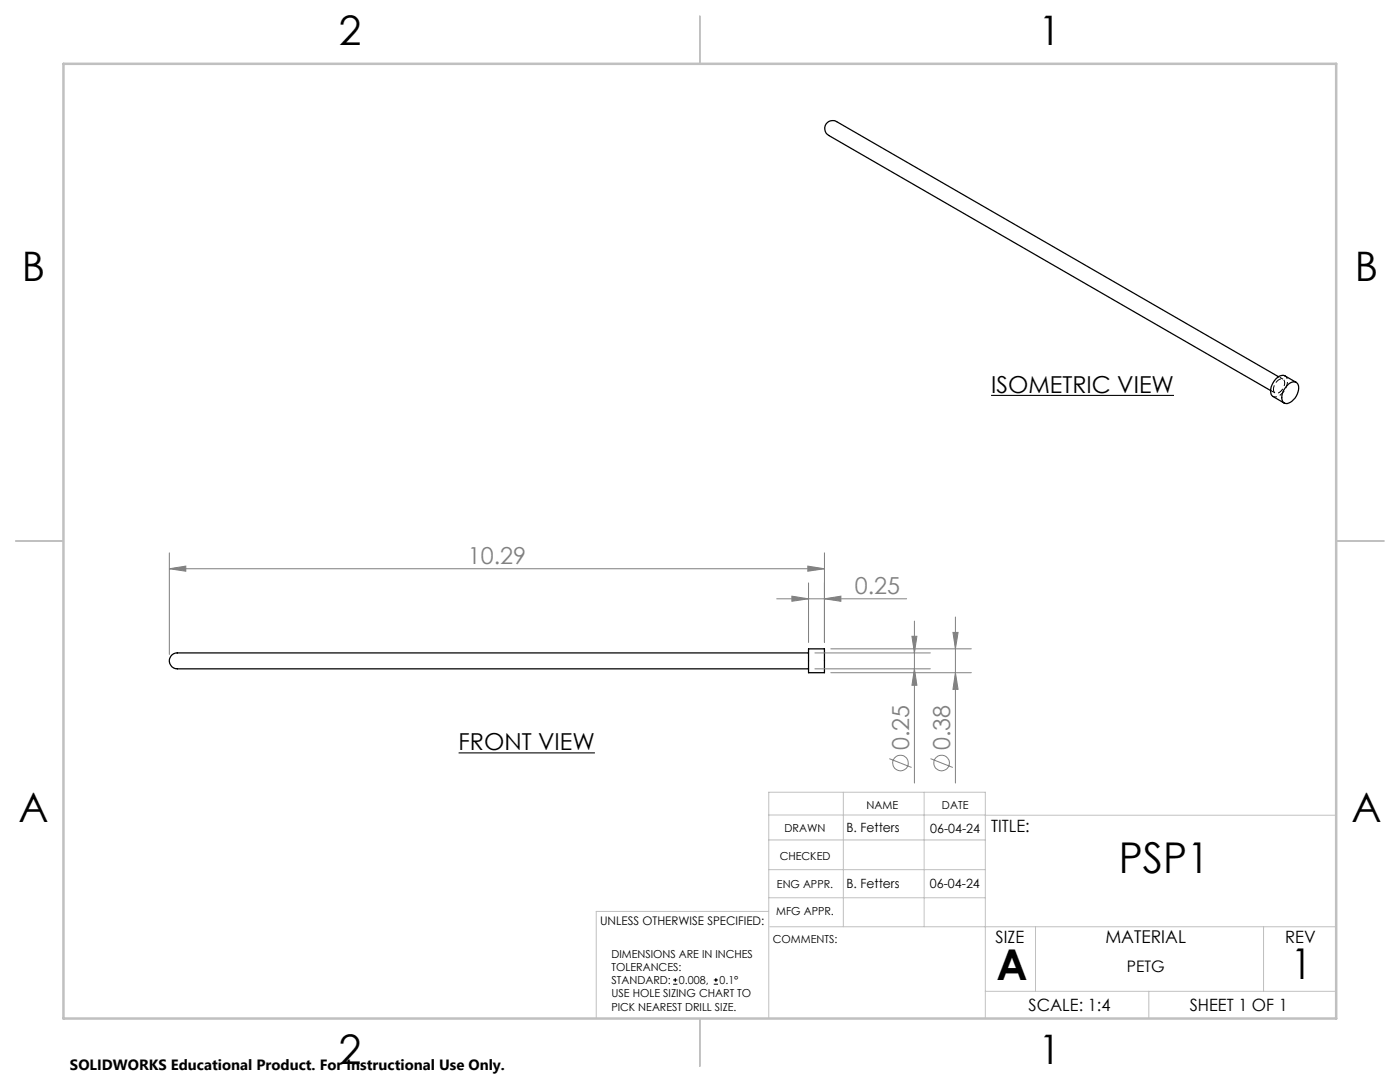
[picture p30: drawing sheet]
<svg xmlns="http://www.w3.org/2000/svg" width="279mm" height="216mm" viewBox="0 0 279 216" stroke-linecap="round" stroke-linejoin="round" font-family="sans-serif">
<defs><g id="words">
<g font-size="8.5">
<text x="223.3" y="174.2">PSP1</text>
<text x="198.9" y="195.5">A</text>
<text x="257.6" y="195.4">1</text>
</g>
<g font-size="8.1">
<text x="67.6" y="8.9">2</text>
<text x="207.3" y="8.9">1</text>
<text x="4.4" y="56.1">B</text>
<text x="270.4" y="56.1">B</text>
<text x="3.7" y="164.1">A</text>
<text x="269.7" y="164.1">A</text>
<text x="67.6" y="212.4">2</text>
<text x="207.3" y="212.4">1</text>
</g>
<g font-size="4.7">
<text x="197.8" y="78.4">ISOMETRIC VIEW</text>
<text x="91.5" y="149.7">FRONT VIEW</text>
</g>
<g font-size="4.7" fill="#808080">
<text x="93.4" y="112.5">10.29</text>
<text x="170.6" y="118.5">0.25</text>
<text x="181.4" y="149.7" transform="rotate(-90 181.4 149.7)">0.25</text>
<text x="189.6" y="149.7" transform="rotate(-90 189.6 149.7)">0.38</text>
</g>
<text font-size="3.5" x="220.6" y="188.1">MATERIAL</text>
<g font-size="3.4">
<text x="197.8" y="166">TITLE:</text>
<text x="198.7" y="188.1">SIZE</text>
<text x="256.5" y="188.2">REV</text>
<text x="205.3" y="201.7">SCALE: 1:4</text>
<text x="237.4" y="201.7">SHEET 1 OF 1</text>
</g>
<text font-size="3.2" x="224.9" y="193.9">PETG</text>
<text font-size="3" x="14" y="213.5">SOLIDWORKS Educational Product. For Instructional Use Only.</text>
<g font-size="2.5">
<text x="168.9" y="166.1">B. Fetters</text>
<text x="185.7" y="166.2">06-04-24</text>
<text x="168.9" y="177.1">B. Fetters</text>
<text x="185.6" y="177.1">06-04-24</text>
</g>
<text font-size="2.4" x="119.8" y="184.6">UNLESS OTHERWISE SPECIFIED:</text>
<g font-size="2.2">
<text x="172.9" y="161.4">NAME</text>
<text x="188" y="161.4">DATE</text>
<text x="156.6" y="166.1">DRAWN</text>
<text x="155.6" y="171.6">CHECKED</text>
<text x="155.1" y="177.1">ENG APPR.</text>
<text x="154.9" y="182.6">MFG APPR.</text>
<text x="122" y="191.1">DIMENSIONS ARE IN INCHES</text>
<text x="154.2" y="188.1">COMMENTS:</text>
<text x="122" y="193.7">TOLERANCES:</text>
<text x="122" y="196.4">STANDARD:</text>
<text x="135.5" y="196.4">0.008,</text>
<text x="143.6" y="196.4">0.1°</text>
<text x="122" y="199">USE HOLE SIZING CHART TO</text>
<text x="122" y="201.7">PICK NEAREST DRILL SIZE.</text>
</g>
</g></defs>
<path d="M255.2 75.2l-88.2-50.9a1.59 1.59 0 0 0-2.2 .5 1.59 1.59 0 0 0 .6 2.2l88.2 50.9M257.2 76.6a1.15 1.15 0 0 1 1.5-.3 1.15 1.15 0 0 1 .5 1.5 3.1 3.1 0 0 1-2.6 2.7 1.34 1.34 0 0 1-.7-2l.4-.8zM258.7 76.3l-2.3-1.3a2.03 2.03 0 0 0-2.3 1.4 2.1 2.1 0 0 0 0 2.7l2.2 1.3M161.4 130.3h-126a1.59 1.59 0 0 0-1.6 1.6 1.59 1.59 0 0 0 1.6 1.6h126M161.4 129.5h3.1v4.7h-3.1z" fill="none" stroke="#000" stroke-width=".25"/>
<path d="M253.6 77.9l.9 .5M254.1 77.7a2.11 2.11 0 0 1 1.8-2.1 1.36 1.36 0 0 1 0 2.1l-.2 .3a.79 .79 0 0 1-.9 .5 .79 .79 0 0 1-.7-.8M256.1 75.7l-.9-.5M256.5 75a2.1 2.1 0 0 1 0 2.7 2.1 2.1 0 0 1-2.4 1.4" fill="none" stroke="#000" stroke-width=".2" stroke-dasharray="1.3 .6" stroke-dashoffset=".5" stroke-linecap="butt"/>
<g fill="none" stroke="#808080" stroke-width=".2">
<path d="M33.8 113.5l3.3-.5v1zM33.8 110.3v20.3M33.8 113.5h130.7M155 119.5h25.9M158 119l3.4 .5-3.4 .5zM161.2 113l3.3 .5-3.3 .5zM161.4 116.3v11.9M164.5 119.5l3.3-.5v1zM164.5 110.3v17.9M162.6 133.5h23.1M162.6 130.3h23.1M165.8 129.5h28.1"/>
<path d="M165.8 134.2h28.1M182 127h1l-.5 3.3zM182.5 133.5l.5 3.2h-1zM182.5 123.9v32.3M190.2 126.2h1l-.5 3.3zM190.7 134.2l.5 3.3h-1zM190.7 123.1v33.1M177.5 151.4l4.4 1.7M185.7 151.4l4.4 1.7"/>
<circle cx="179.7" cy="152.3" r="1.56"/>
<circle cx="187.9" cy="152.3" r="1.55"/>
</g>
<path d="M134.3 196.4h.9M134.3 195.5h.9M134.8 195.2v.8M142.5 196.4h.8M142.5 195.5h.8M142.9 195.2v.8" fill="none" stroke="#000" stroke-width=".2"/>
<path d="M197.8 78.9h36.5M91.5 150.2h27.2" fill="none" stroke="#000" stroke-width=".21"/>
<g fill="none" stroke="#c0c0c0" stroke-width=".2">
<path d="M168.3 158.1v26.8M184.4 158.1v26.8M153.4 162.6l113.3 .1M153.4 167.6h43.2M153.4 173.5h43.2M153.4 179.1h43.2M153.4 181.9h-34.4v21.3M153.6 184.9h113.1M196.6 197.8h70.1M206.7 184.9v12.9M229.3 197.8v5.4M252.2 184.9v12.9"/>
<path d="M153.4 203.2v-45.1h43.2v45.1"/>
</g>
<path d="M139.7 3.2v9.5M3.1 107.9h9.6M266.7 107.9h9.5M139.7 203.2v9.6" fill="none" stroke="#c0c0c0" stroke-width=".25"/>
<path d="M12.7 12.7h254v190.5h-254z" fill="none" stroke="#c0c0c0" stroke-width=".5"/>
<g fill="#808080">
<path d="M164.5 119.5l3.3-.5v1zM158 119l3.4 .5-3.4 .5z"/>
<path d="M33.8 113.5l3.3-.5v1zM161.2 113l3.3 .5-3.3 .5z"/>
<path d="M182.5 133.5l.5 3.2h-1zM182 127h1l-.5 3.3z"/>
<path d="M190.2 126.2h1l-.5 3.3zM190.7 134.2l.5 3.3h-1z"/>
</g>
<use href="#words"/>
</svg>
